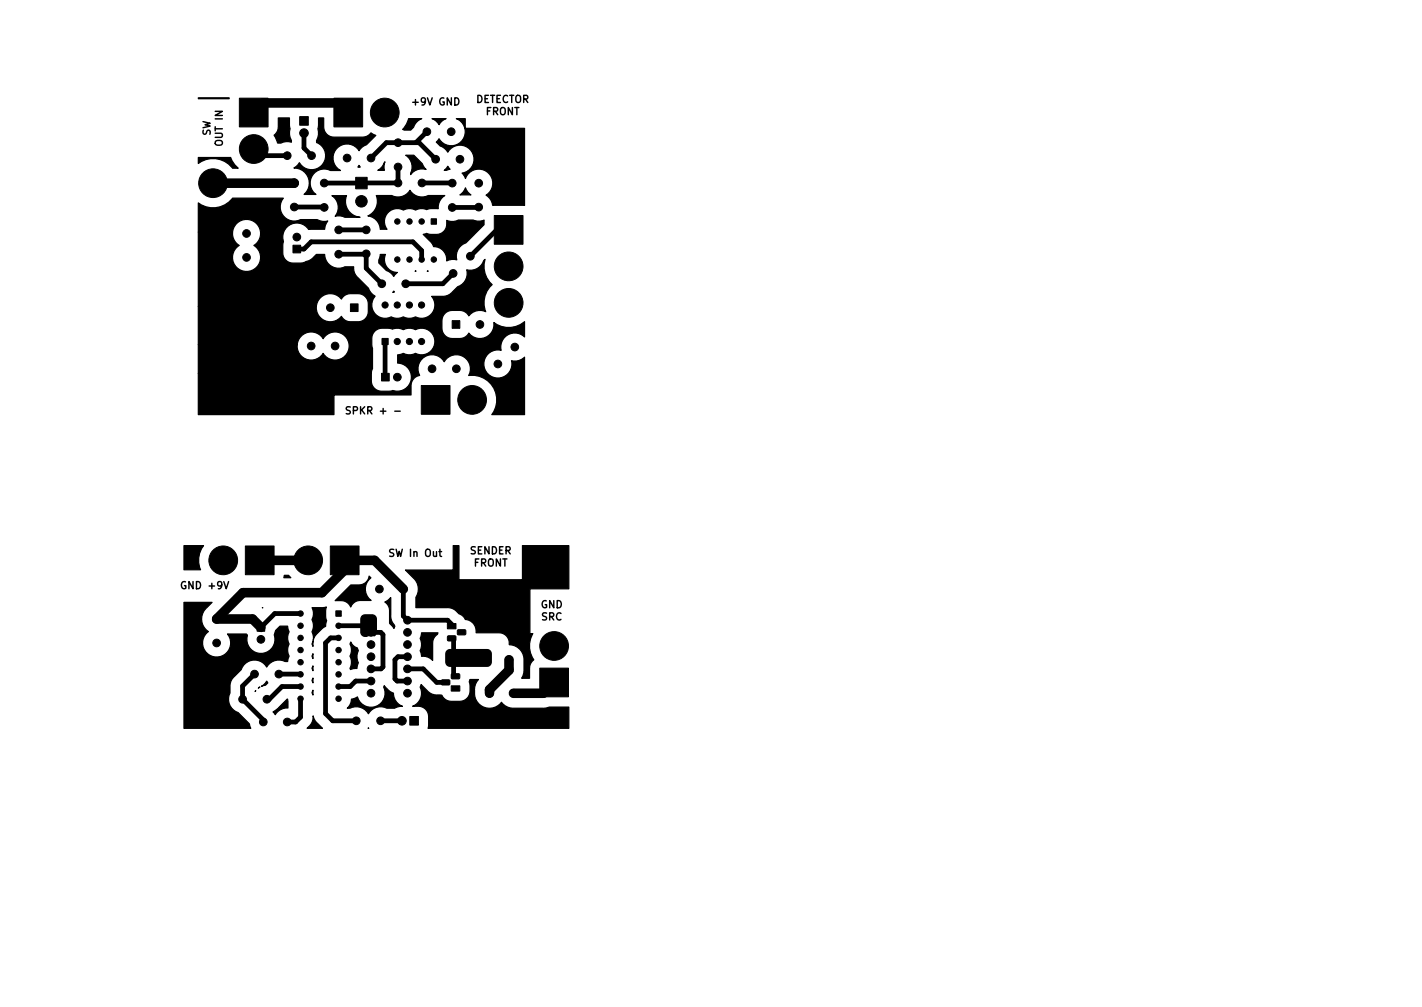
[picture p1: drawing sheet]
<svg xmlns="http://www.w3.org/2000/svg" width="297mm" height="210mm" viewBox="0 0 297 210" stroke-linecap="round" stroke-linejoin="round" font-family="sans-serif">
<defs><g id="words">
<g font-size="2.1">
<text x="86.5" y="22">+9V GND</text>
<text x="99.3" y="21.5">DETECTOR</text>
<text x="44" y="28.4" transform="rotate(-90 44 28.4)">SW</text>
<text x="101.4" y="24">FRONT</text>
<text x="46.5" y="30.3" transform="rotate(-90 46.5 30.3)">OUT IN</text>
<text x="73.6" y="86.5">SPKR + -</text>
<text x="81.8" y="116.2">SW In Out</text>
<text x="98.1" y="115.7">SENDER</text>
<text x="98.9" y="118.3">FRONT</text>
<text x="38.3" y="123">GND +9V</text>
<text x="112.9" y="127">GND</text>
<text x="113" y="129.5">SRC</text>
</g>
</g></defs>
<path d="M73.2 85l-.6-.1-.2 .2v.4l.6 .3 .2 .3-.3 .3h-.6M82.5 85.9h1.1" fill="none" stroke="#000" stroke-width=".3"/>
<g fill="#000" stroke="#000" stroke-width=".21">
<path d="M50 20.5h6v6h-6zM62.6 24.3h1.8v1.8h-1.8zM69.8 20.5h5.9v6h-5.9zM74.3 37h2.4v2.4h-2.4zM61.2 51.2h1.6v1.6h-1.6zM90.1 45.7h1.1v1.1h-1.1zM103.3 45h5.9v6h-5.9zM73.2 63.4h1.6v1.6h-1.6zM79.7 77.9h1.6v1.6h-1.6zM79.8 70.7h1.3v1.3h-1.3zM94.4 66.9h1.7v1.6h-1.7zM88 80.5h6v6h-6z"/>
<path d="M51.3 114h5.9v6h-5.9zM69 114h6v6h-6zM53.7 130.2h1.6v1.6h-1.6zM70.2 127.5h1.1v1.2h-1.1zM76.7 128.7h1.6v1.6h-1.6zM93.4 130.2h1.8v1.1h-1.8zM93.5 132.8h1.6l.1 .2v.7l-.2 .1h-1.4l-.1-.2zM95.6 131.5h1.6l.1 .2v.7l-.2 .2-1.4-.1-.2-.2zM85.6 149.6h1.8v1.8h-1.8zM92.3 142h1.5l.2 .2-.1 .7-.2 .1h-1.4l-.1-.2zM94.3 140.7h1.6l.1 .2v.7l-.2 .2-1.4-.1-.1-.2zM94.3 143.2h1.8v1.1h-1.8z"/>
<path d="M112.8 139.5h5.9v6h-5.9z"/>
<circle cx="44.5" cy="38.2" r="3"/>
<circle cx="53" cy="31.1" r="3"/>
<circle cx="60" cy="32.5" r=".8"/>
<circle cx="61.5" cy="38.2" r=".8"/>
<circle cx="63.5" cy="27.8" r=".9"/>
<circle cx="65.1" cy="32.5" r=".8"/>
<circle cx="67.7" cy="38.2" r=".8"/>
<circle cx="72.5" cy="33" r=".8"/>
<circle cx="77.5" cy="33" r=".8"/>
<circle cx="80.4" cy="23.5" r="3"/>
<circle cx="83.1" cy="38.2" r=".8"/>
<circle cx="83.1" cy="29.8" r=".8"/>
<circle cx="83.1" cy="34.9" r=".8"/>
<circle cx="88.1" cy="38.2" r=".8"/>
<circle cx="89.2" cy="27.5" r=".8"/>
<circle cx="91" cy="33.2" r=".8"/>
<circle cx="94.2" cy="27.5" r=".8"/>
<circle cx="94.5" cy="38.2" r=".8"/>
<circle cx="96.1" cy="33.2" r=".8"/>
<circle cx="100" cy="38.2" r=".8"/>
<circle cx="51.5" cy="48.7" r=".8"/>
<circle cx="51.5" cy="53.7" r=".8"/>
<circle cx="61.5" cy="43.2" r=".8"/>
<circle cx="62" cy="49.5" r=".8"/>
<circle cx="67.7" cy="43.3" r=".8"/>
<circle cx="70.7" cy="53.1" r=".8"/>
<circle cx="70.7" cy="48" r=".8"/>
<circle cx="75.5" cy="42" r="1.2"/>
<circle cx="76.5" cy="53" r=".8"/>
<circle cx="76.5" cy="48" r=".8"/>
<circle cx="79.7" cy="59.2" r=".8"/>
<circle cx="83" cy="54.2" r=".57"/>
<circle cx="83" cy="46.2" r=".57"/>
<circle cx="84.7" cy="59.2" r=".8"/>
<circle cx="85.5" cy="54.2" r=".57"/>
<circle cx="85.5" cy="46.2" r=".57"/>
<circle cx="88.1" cy="46.2" r=".57"/>
<circle cx="88.1" cy="54.2" r=".57"/>
<circle cx="90.6" cy="54.2" r=".57"/>
<circle cx="94.5" cy="43.3" r=".8"/>
<circle cx="94.7" cy="57.1" r=".8"/>
<circle cx="98.2" cy="53.5" r=".8"/>
<circle cx="100" cy="43.2" r=".8"/>
<circle cx="106.2" cy="55.6" r="3"/>
<circle cx="65" cy="72.2" r=".8"/>
<circle cx="69" cy="64.2" r=".8"/>
<circle cx="70" cy="72.2" r=".8"/>
<circle cx="80.4" cy="63.7" r=".64"/>
<circle cx="83" cy="71.3" r=".64"/>
<circle cx="83" cy="63.7" r=".64"/>
<circle cx="83" cy="78.7" r=".8"/>
<circle cx="85.5" cy="63.7" r=".64"/>
<circle cx="85.5" cy="71.3" r=".64"/>
<circle cx="88.1" cy="71.3" r=".64"/>
<circle cx="88.1" cy="63.7" r=".64"/>
<circle cx="90.2" cy="77" r=".8"/>
<circle cx="95.3" cy="77" r=".8"/>
<circle cx="100.2" cy="67.7" r=".8"/>
<circle cx="104" cy="76" r=".8"/>
<circle cx="106.2" cy="63.2" r="3"/>
<circle cx="107.5" cy="72.5" r=".8"/>
<circle cx="98.6" cy="83.5" r="3"/>
<circle cx="46.6" cy="117" r="3"/>
<circle cx="64.4" cy="117" r="3"/>
<circle cx="45.3" cy="129.2" r=".8"/>
<circle cx="45.3" cy="134.2" r=".8"/>
<circle cx="54.5" cy="133.5" r=".8"/>
<circle cx="62.8" cy="138.3" r=".56"/>
<circle cx="62.8" cy="128.1" r=".56"/>
<circle cx="62.8" cy="133.2" r=".56"/>
<circle cx="62.8" cy="130.6" r=".56"/>
<circle cx="62.8" cy="135.7" r=".56"/>
<circle cx="70.7" cy="138.3" r=".56"/>
<circle cx="70.7" cy="135.7" r=".56"/>
<circle cx="70.7" cy="130.6" r=".56"/>
<circle cx="70.7" cy="133.2" r=".56"/>
<circle cx="77.5" cy="137.1" r=".8"/>
<circle cx="77.5" cy="134.6" r=".8"/>
<circle cx="77.5" cy="139.7" r=".8"/>
<circle cx="77.5" cy="132" r=".8"/>
<circle cx="79.2" cy="123" r=".8"/>
<circle cx="84.2" cy="123" r=".8"/>
<circle cx="85.1" cy="134.6" r=".8"/>
<circle cx="85.1" cy="139.7" r=".8"/>
<circle cx="85.1" cy="137.1" r=".8"/>
<circle cx="85.1" cy="132" r=".8"/>
<circle cx="85.1" cy="129.5" r=".8"/>
<circle cx="101.2" cy="137.7" r=".8"/>
<circle cx="106.3" cy="137.7" r=".8"/>
<circle cx="115.7" cy="134.9" r="3"/>
<circle cx="50.7" cy="146" r=".8"/>
<circle cx="53.2" cy="140.7" r=".8"/>
<circle cx="55" cy="150.7" r=".8"/>
<circle cx="55.8" cy="146" r=".8"/>
<circle cx="58.2" cy="140.7" r=".8"/>
<circle cx="60" cy="150.7" r=".8"/>
<circle cx="62.8" cy="140.8" r=".56"/>
<circle cx="62.8" cy="143.3" r=".56"/>
<circle cx="62.8" cy="145.9" r=".56"/>
<circle cx="70.7" cy="140.8" r=".56"/>
<circle cx="70.7" cy="145.9" r=".56"/>
<circle cx="70.7" cy="143.3" r=".56"/>
<circle cx="74.4" cy="150.5" r=".8"/>
<circle cx="77.5" cy="144.7" r=".8"/>
<circle cx="77.5" cy="142.2" r=".8"/>
<circle cx="79.5" cy="150.5" r=".8"/>
<circle cx="84" cy="150.5" r=".9"/>
<circle cx="85.1" cy="144.7" r=".8"/>
<circle cx="85.1" cy="142.2" r=".8"/>
<circle cx="102.2" cy="144.7" r=".8"/>
<circle cx="107.2" cy="144.7" r=".8"/>
</g>
<path d="M44.5 38.2h16.9M53 23.5l2-2h15.5l2 2h.2M61.5 38.2h-.1M54.3 117h10.1M84.3 123l-6-6h-6.3v2l-4.7 4.7h-16.6l-5.4 5.5h7.4l1.8 1.8M106.3 137.7v2.2l-4.1 4.1v.7M115.8 142.5l-2.3 2.2h-6.3" fill="none" stroke="#000" stroke-width="2"/>
<g fill="none" stroke="#000" stroke-width="1">
<path d="M53 31.1l1.4 1.4h5.6M63.5 27.8v3.1l1.6 1.6M77.5 33l3.2-3.2h6.8l3.5 3.4M83.1 38.2h-15.4M83.1 38.2h.1M83.1 34.9v3.3M88.1 38.2h6.4M89.2 27.5l-2.3 2.3M61.5 43.2l6.2 .1M62 52h1.5l1.5-1.5h21.3l1.8 1.8v1.9M70.7 48h5.8M70.7 53.1l5.8-.1v3l3.2 3.2"/>
<path d="M94.7 57.1l-2.2 2.1h-7.8M100 43.2l-5.5 .1M106.2 48h-2.4l-5.6 5.5M80.4 71.3l.1 7.4M62.8 128.1h-5.4l-2.9 2.9M70.7 133.2h-1.6l-1.1 1v14.8l1.5 1.5h4.9M70.7 130.6h5.7M77.5 131.8v.2h2l.5 .5v6.7l-.4 .5h-2.1M84.3 123v5.6l.8 .9h8.4l1.2 1.2M85.1 139.7h3.3l2.8 2.8h2.3M85.1 137.1h-2l-.6 .6v4l.5 .5h2.1M94.7 133.3v3.4"/>
<path d="M94.7 138.5v2.7M53.2 140.7l-2.5 2.5v2.8l4.3 4.3v.4M58.3 140.7l4.5 .1M62.8 145.9v3.8l-1.1 1h-1.7M62.8 143.3h-3.9l-2.6 2.7h-.6M77.5 142.2h-3.2l-1.2 1.1h-2.4M79.5 150.5h4.5"/>
</g>
<g fill="#000" stroke="#000" stroke-width=".25">
<path d="M41.4 20.4h6.5v.2h-6.5zM41.4 32.9h6.8a4.9 4.9 0 0 0 1.6 2.2h-1.2a5.1 5.1 0 0 0-7.2-1zM58.1 24.6h2.4l.1 2.3a3 3 0 0 0 .3 2.4v.4a2.89 2.89 0 0 0-2.2 .2h-.7l-.8-1.7 .3-.2a2.14 2.14 0 0 0 .6-1.5zM66.5 24.6h1.1a4.2 4.2 0 0 0 .4 3.1 2.14 2.14 0 0 0 1.8 .9h5.9a2.12 2.12 0 0 0 1.8-.9l1 .6-1.9 1.9a2.79 2.79 0 0 0-1.6 1.3 2.94 2.94 0 0 0-4.6-.5 2.94 2.94 0 0 0 .7 4.6h-2.1a2.93 2.93 0 0 0-3.8 1.1 2.93 2.93 0 0 0 .8 3.9h-2.5a3.1 3.1 0 0 0 .9-3.5 3.1 3.1 0 0 0-3-2l.5-.3 .6-.8a2.93 2.93 0 0 0 4.8 .4 2.93 2.93 0 0 0-1.2-4.6l.1-.6a3 3 0 0 0 .2-2.3zM75 34.5l.2 .4h-.4zM80.3 33.9l.1-.1-.2 .8 .1 1h-1.4a2.87 2.87 0 0 0 1.4-1.7zM85.3 24.8h2.8a2.82 2.82 0 0 0-1.7 1.8l-.6 .6h-1.3l-.4-.2a4.6 4.6 0 0 0 1.2-2.2zM84.7 32.4h1.8l1.7 1.8 .8 1.2a2.91 2.91 0 0 0-3.2 1.1v-.3a2.9 2.9 0 0 0-1.1-3.8zM90.2 24.8h3a2.76 2.76 0 0 0-1.5 1.2 2.76 2.76 0 0 0-1.5-1.2zM93.5 34.7l.5 .6-1.2 .3zM95.3 24.8h1.9v2h12.4v16.1h-6.7a2.86 2.86 0 0 0-1.4-2.2 2.93 2.93 0 0 0 .4-4.7 2.93 2.93 0 0 0-4.7 1.3l-.7-1.2a2.93 2.93 0 0 0 2-4.5 2.93 2.93 0 0 0-5 .2 2.83 2.83 0 0 0-1.6-1.3l-.8-.8 .6-.7a2.93 2.93 0 0 0 4.8 .4 2.93 2.93 0 0 0-1.2-4.6zM97.2 39.2a2.73 2.73 0 0 0 1.2 1.5h-2.3a2.73 2.73 0 0 0 1.1-1.5z"/>
<path d="M41.4 42.4a5.1 5.1 0 0 0 7.2-1h10.6l-.3 .4a2.94 2.94 0 0 0 .5 3.5 2.94 2.94 0 0 0 3.4 .6h3.5a2.87 2.87 0 0 0 2.2 .2 2.8 2.8 0 0 0-.7 1.8h-3.3a2.94 2.94 0 0 0-3.8-1.1 2.94 2.94 0 0 0-1.5 3.6l-.1 .8a3.5 3.5 0 0 0 .6 3.1 2.14 2.14 0 0 0 1.5 .6 3.9 3.9 0 0 0 2.8-.3l1-.4 1.1-1.1h1.7v.3a2.93 2.93 0 0 0 4.3 2.3h1.8v.4a2.52 2.52 0 0 0 .8 1.8l2.3 2.3 .5 .9 .9 .7a2.78 2.78 0 0 0-.2 3.6 2.78 2.78 0 0 0 3.5 .8 2.75 2.75 0 0 0 2.6 0 2.75 2.75 0 0 0 2.5 0 2.78 2.78 0 0 0 3.4-.8 2.78 2.78 0 0 0 0-3.5h2.3l1-.2 .9-.6 1.2-1.2 .4-.2a2.92 2.92 0 0 0 1.5-3.4 2.91 2.91 0 0 0 3.5-1.9l.3-.3-.2 1a5.1 5.1 0 0 0 1.7 4.3 5 5 0 0 0-1.3 5.7 2.9 2.9 0 0 0-3.6 .9l-.3-.6a2.14 2.14 0 0 0-1.5-.6 3.5 3.5 0 0 0-3.2 .6 2.14 2.14 0 0 0-.6 1.5 3.5 3.5 0 0 0 .6 3.2 2.14 2.14 0 0 0 1.5 .6 3.5 3.5 0 0 0 3.2-.6l.3-.6a2.93 2.93 0 0 0 3.5 1 2.93 2.93 0 0 0 1.8-3.2 5.1 5.1 0 0 0 6.4-.1v3.2l-.2-.2a2.93 2.93 0 0 0-3.4-.2 2.93 2.93 0 0 0-1.3 3.2 2.93 2.93 0 0 0-3.6 2.6 2.93 2.93 0 0 0 3.1 3.1 2.93 2.93 0 0 0 2.6-3.6 2.84 2.84 0 0 0 2.8-.7v12h-6.9a5.1 5.1 0 0 0 .4-5.7 5.1 5.1 0 0 0-5.2-2.5 2.94 2.94 0 0 0-1.1-4 2.94 2.94 0 0 0-4 1.1 2.94 2.94 0 0 0-4-1.1 2.94 2.94 0 0 0-1.1 4 2.12 2.12 0 0 0-1.8 2.1v2h-16.1v4.1h-28.4v-8.7h36.2a3.5 3.5 0 0 0 .6 3.2 2.14 2.14 0 0 0 1.5 .6l2.4-.1a2.94 2.94 0 0 0 3.8-2.4 2.94 2.94 0 0 0-2.8-3.4v-1.7l1.2-.3a2.75 2.75 0 0 0 2.5 0 2.78 2.78 0 0 0 4-2.5 2.78 2.78 0 0 0-4-2.5 2.74 2.74 0 0 0-2.5 0 3.2 3.2 0 0 0-2.4-.1l-.8-.2a2.8 2.8 0 0 0-3.1 1 4.5 4.5 0 0 0-.2 3.2v4.3l-.2 .9h-36.2v-5.9h20.7v.5a2.93 2.93 0 0 0 2.2 2.6 2.93 2.93 0 0 0 3.2-1.3 2.93 2.93 0 0 0 4.4 .7 2.93 2.93 0 0 0 0-4.5 2.93 2.93 0 0 0-4.4 .7 2.93 2.93 0 0 0-3.2-1.3 2.93 2.93 0 0 0-2.2 2.6h-20.7v-8h24.7v.5a2.94 2.94 0 0 0 2.1 2.6 2.94 2.94 0 0 0 3.1-1.1l.4 .6a2.14 2.14 0 0 0 1.5 .6 3.5 3.5 0 0 0 3.1-.6 2.14 2.14 0 0 0 .6-1.6 3.5 3.5 0 0 0-.6-3.1 2.14 2.14 0 0 0-1.5-.6 3.5 3.5 0 0 0-3.1 .6l-.4 .6a2.94 2.94 0 0 0-3.1-1.1 2.94 2.94 0 0 0-2.1 2.6h-24.7v-15.5h7.2v.5a2.89 2.89 0 0 0 1.4 2.2 2.93 2.93 0 0 0-.7 4.5 2.93 2.93 0 0 0 4.4 0 2.93 2.93 0 0 0-.7-4.5 2.94 2.94 0 0 0 .1-4.9 2.94 2.94 0 0 0-4.5 2.2h-7.2zM69.3 40.9h3.1a3.3 3.3 0 0 0 2.8 4.5h-3.1a2.82 2.82 0 0 0-2.1-.2 2.92 2.92 0 0 0-.7-4.3zM79.4 53.1h1.1a2.68 2.68 0 0 0 2.5 3.8l-.7 .8a2.79 2.79 0 0 0-1.6-1.2l-1.6-1.6zM78.6 40.8h3.2a2.91 2.91 0 0 0 3.8-1.1 2.91 2.91 0 0 0 3.8 1.1h3.5a2.89 2.89 0 0 0-1.4 2.8l-.3-.1a3.4 3.4 0 0 0-2.1 .3 2.61 2.61 0 0 0-2.3 .1 2.7 2.7 0 0 0-2.5 0 2.7 2.7 0 0 0-3.4 .6 2.7 2.7 0 0 0-.1 3.4h-1.4a2.91 2.91 0 0 0-2.6-2.8 3.3 3.3 0 0 0 1.8-4.3zM86.7 56.6h.2zM89.2 56.6h.3zM88.4 48.9a1.09 1.09 0 0 1 1.2 0l.5 .1a2.61 2.61 0 0 0 3.1-1.4l.1-1.6a2.81 2.81 0 0 0 2.5-.1h3.1a2.76 2.76 0 0 0 2.2 .1v.9l-3.8 3.8a2.91 2.91 0 0 0-1.9 3.6 2.86 2.86 0 0 0-2.1 .2 2.68 2.68 0 0 0-2.7-3l-.7-1zM82.3 60.8l.1 .2-.3 .1zM38.4 113.9h4.1a5 5 0 0 0-.6 5.1h-3.5zM38.4 125.8h5.9l-1.2 1.1a3.1 3.1 0 0 0 .4 5 2.94 2.94 0 0 0-.6 4.1 2.94 2.94 0 0 0 4.2 .6 2.94 2.94 0 0 0 .4-4.2h4l.2 .2a2.94 2.94 0 0 0 2.8 3.8 2.94 2.94 0 0 0 2.8-3.8l.3-1 .9-.9h1.6l.3 1.2a2.7 2.7 0 0 0 0 2.6 2.7 2.7 0 0 0 0 2.5l-.3 1.1h-.5a2.91 2.91 0 0 0-3.9 1.2 2.93 2.93 0 0 0-2.8-1.5 2.93 2.93 0 0 0-2.5 2l-1.6 1.6a2.55 2.55 0 0 0-.8 2v1.3a2.92 2.92 0 0 0 1.7 4.1l2.4 2.3 .3 1h-14zM54.8 126.9h.1zM59.4 120.1h.9l.5 .5h-1.5z"/>
<path d="M65.4 136.5v1l-.2-.5zM65.4 133.8v1.2l-.2-.5zM65.2 126.9h2.1l.9-.2-.2 .8a3.4 3.4 0 0 0 .2 2.1l-.2 1.2a6 6 0 0 0-2.6 2.9 2.57 2.57 0 0 0-.2-1.8 2.7 2.7 0 0 0 0-2.5 2.69 2.69 0 0 0 0-2.5zM73.3 134l.6 .8 .8 .5 .2 .5a2.84 2.84 0 0 0 0 2.6l-.3 1.2-1.4 .2-.1-.3a2.7 2.7 0 0 0 0-2.5 2.7 2.7 0 0 0 0-2.5zM70 125.4l3.3-3.3a4 4 0 0 0 2.9-.3 2.09 2.09 0 0 0 .9-1.5l.4 .4a2.91 2.91 0 0 0 0 4.7h-2.2a2.11 2.11 0 0 0-2 1.3 2.68 2.68 0 0 0-3.3-1.3zM75.6 128.6l.5-.2h1.6a.87 .87 0 0 1 .9 .9v3l-.4 .5-.9-.1a1.4 1.4 0 0 1-1.8-.2l-.1-.5v-2.7zM80.4 125.7l1.2-.9v3.8a2.6 2.6 0 0 0 .7 1.8l.2 .4-.2 .4-.9-1.1v-2.6a2.12 2.12 0 0 0-1-1.8zM88 132.1h3.5l-.1 .3a2.12 2.12 0 0 0-1 1.8v3.7a2.65 2.65 0 0 0-2.4-.9l-.2-1.2a2.84 2.84 0 0 0 0-2.5zM84.7 119h10v-5.1h1.2v7.1h13.2v-7.1h9.7v9h-8.1v9.4h.6a5 5 0 0 0 .2 5.5l-.3 .2a2.14 2.14 0 0 0-.6 1.5v2.1h-1.6l.4-1.1 .1-.7a4.7 4.7 0 0 0-.9-4.3 3.1 3.1 0 0 0-2.2-.9 2.17 2.17 0 0 0-2.2-2.5h-4.7a2.45 2.45 0 0 0-2.3-2.8 2.07 2.07 0 0 0-1.3-1.1 2.87 2.87 0 0 0-2.5-1.3h-6.5v-2.2a3.1 3.1 0 0 0-.3-3.8zM93.4 135.9l.6-.3h7.7a.88 .88 0 0 1 .9 .9v1.7a.87 .87 0 0 1-.9 .9h-7.7a.87 .87 0 0 1-.9-.9v-1.9zM53.3 144.3l.1-.1zM54 143.7l.3-.2z"/>
<path d="M54.6 143.3l1.1-1.1 .3 .4a1.51 1.51 0 0 1-1.4 .7zM57 148.6l1.1-.7 1.9-1.9 .2 .5v1.3a2.87 2.87 0 0 0-2.7 1.4zM65.4 144.1v1l-.2-.5zM65.4 141.6v1l-.2-.5zM65.4 139v1l-.2-.5zM65.4 149.5l.4 1 1.6 1.6h-3.3a2.87 2.87 0 0 0 1.3-2.6zM77 152v.1h-.1zM73.4 146l1.3-.5a2.93 2.93 0 0 0 3.8 2 2.93 2.93 0 0 0 1.6-4l.2-.3a4.5 4.5 0 0 0 1.9 1.5 2.86 2.86 0 0 0 1.9 2.8h-.4a4.8 4.8 0 0 1-3.3 .2 2.92 2.92 0 0 0-3.4 1.3 2.91 2.91 0 0 0-3.9-1.1h-.6a2.57 2.57 0 0 0 .9-1.9zM88 142.9l1.3 1.3a4 4 0 0 0 3 .9 2.13 2.13 0 0 0 2 1.3 4.1 4.1 0 0 0 2.9-.3 3.2 3.2 0 0 0 .8-3.7l.1-.5h1.8a4 4 0 0 0 .6 5.5 3.1 3.1 0 0 0 4.3-.8 3 3 0 0 0 2.3 1.3h6.4l1.2-.3h4.1v4.5h-29.4l.1-.3a7.1 7.1 0 0 0-.1-3 2.14 2.14 0 0 0-2-1.3h-1.2a2.9 2.9 0 0 0 1.6-4z"/>
</g>
<use href="#words"/>
</svg>
